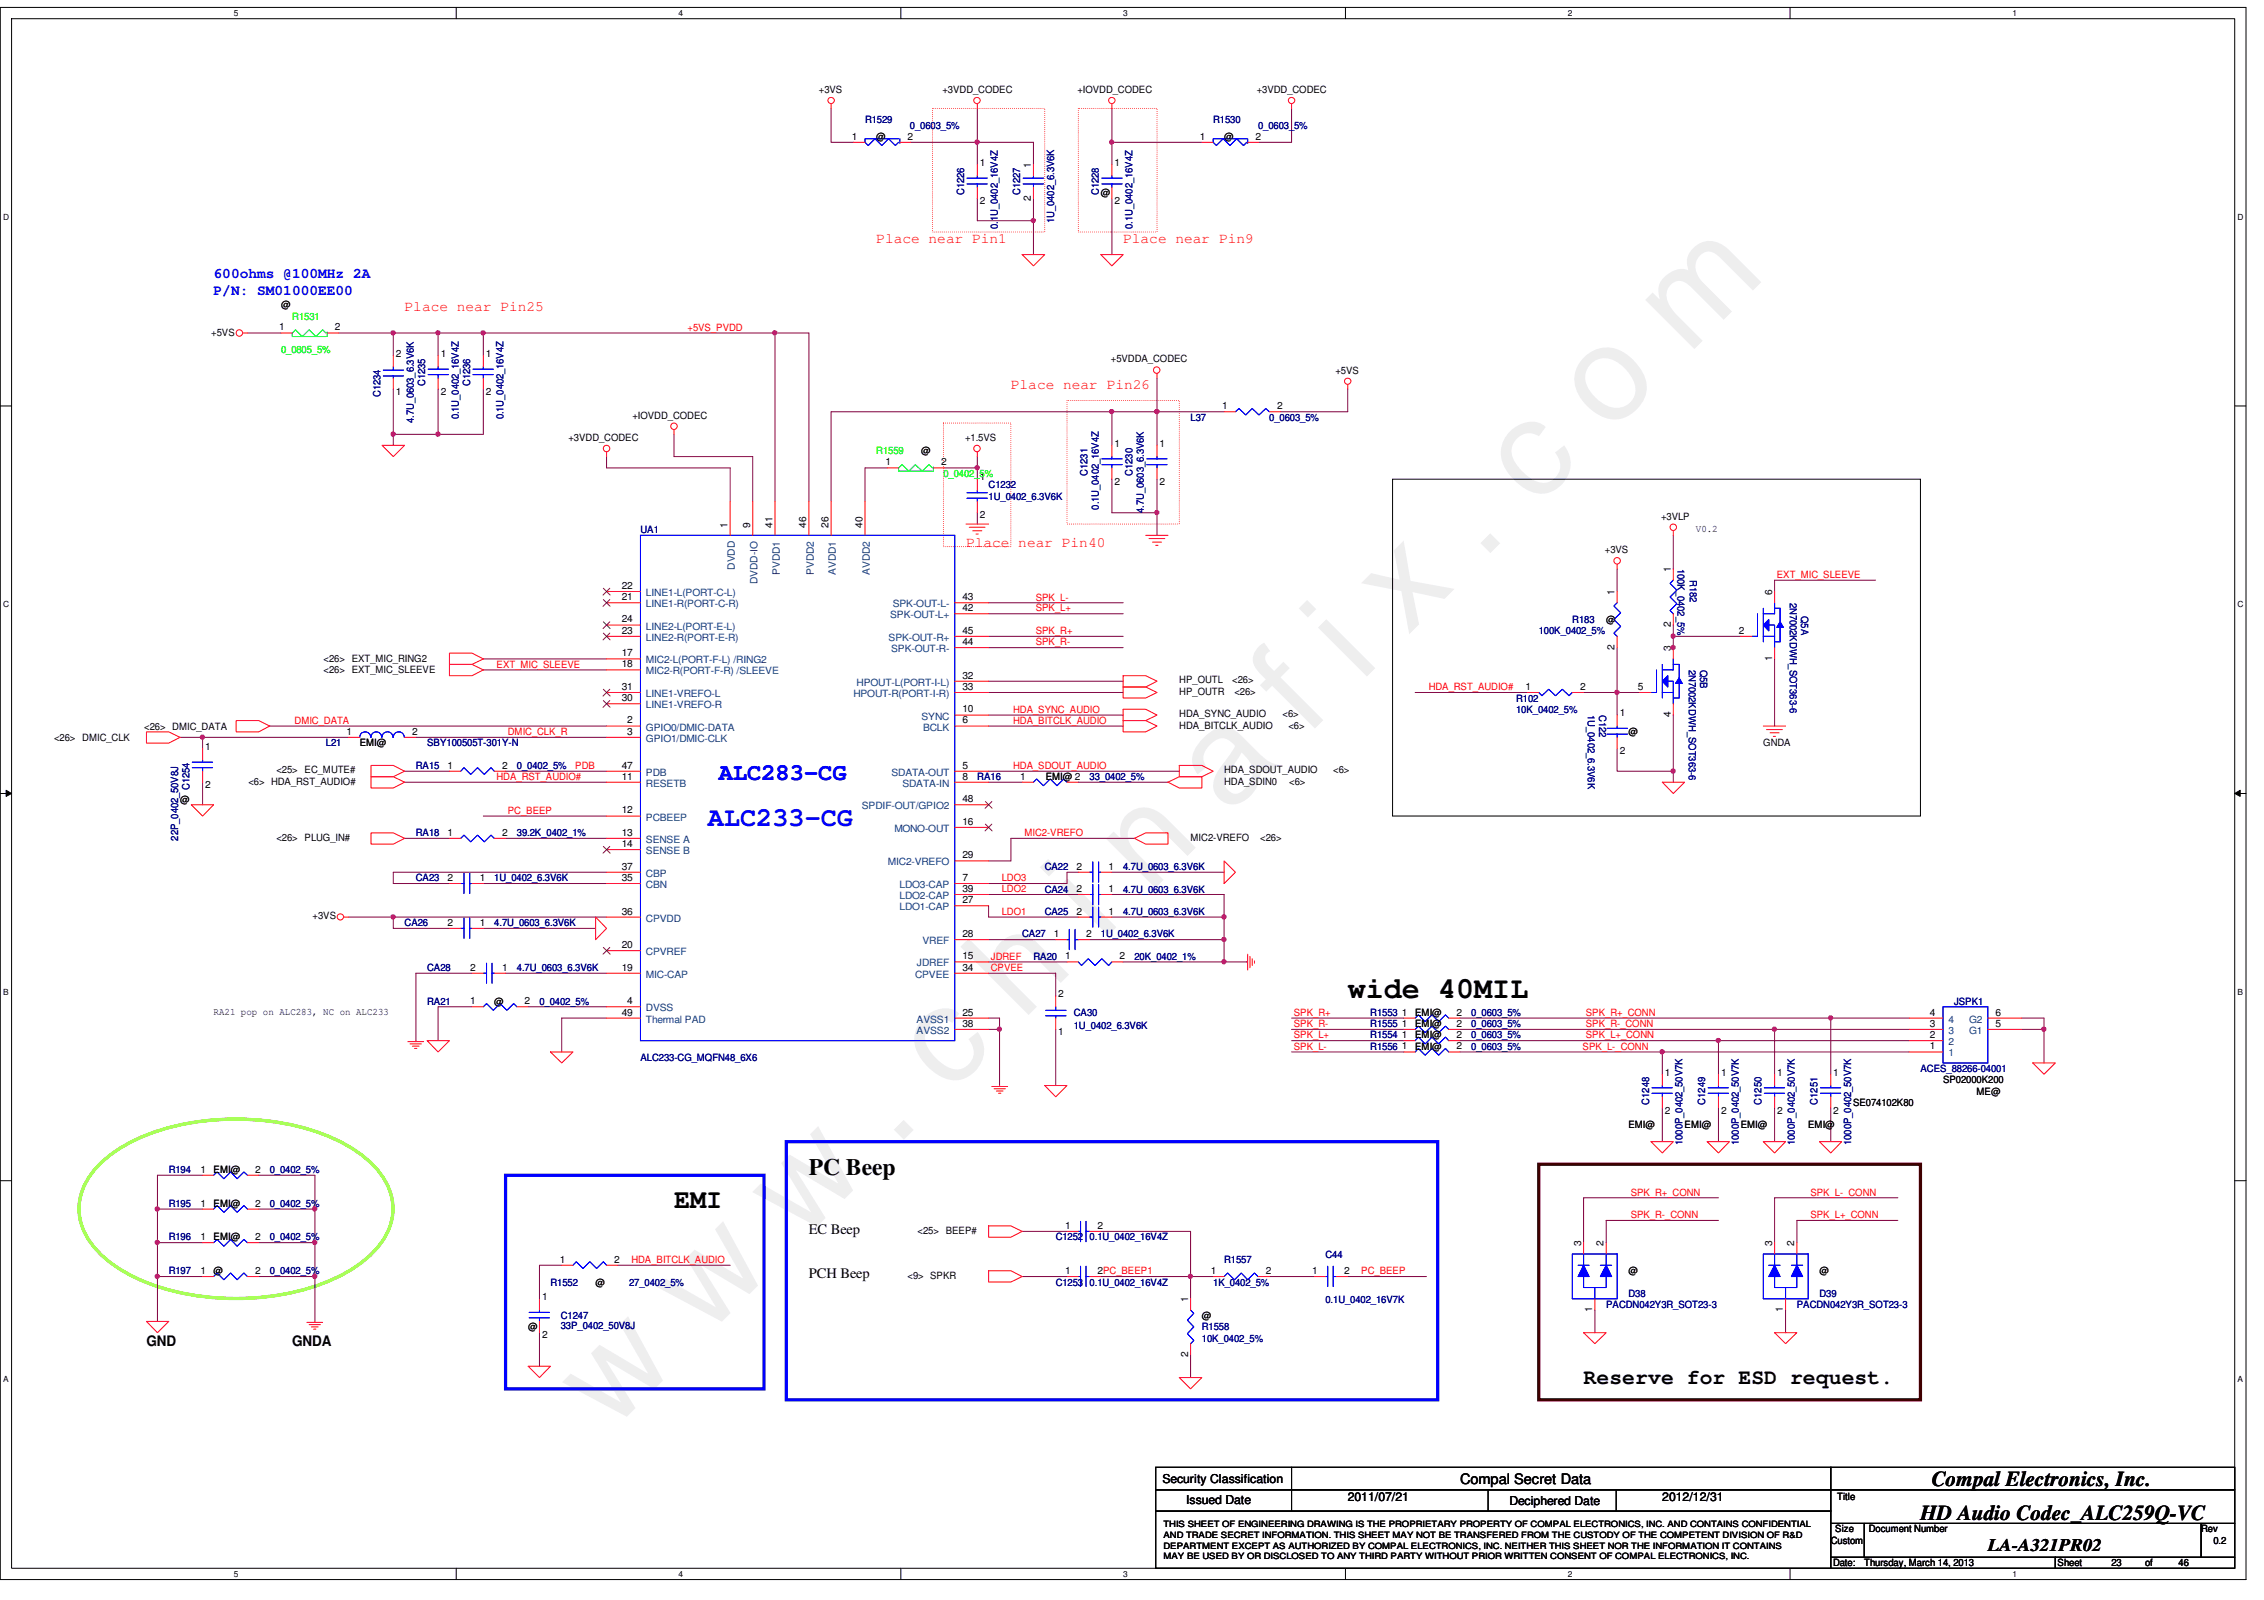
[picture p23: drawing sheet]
<svg xmlns="http://www.w3.org/2000/svg" width="297mm" height="210mm" viewBox="0 0 297 210" stroke-linecap="round" stroke-linejoin="round" font-family="sans-serif">
<defs><g id="words">
<text font-size="17.6" fill="#f0f" x="80.1" y="188" transform="rotate(-45 80.1 188)">w w w . c h i n a f i x . c o m</text>
<text font-size="3.9" x="176.8" y="131">wide 40MIL</text>
<text font-size="3.5" fill="#00f" x="92.9" y="108.4">ALC233-CG</text>
<text font-size="3.5" x="88.4" y="158.5">EMI</text>
<text font-size="3.1" fill="#00f" x="94.3" y="102.3">ALC283-CG</text>
<text font-size="3.1" x="106.1" y="154.1">PC Beep</text>
<g font-size="2.8">
<text x="207.8" y="181.6">Reserve for ESD request.</text>
<text x="253.4" y="195">Compal Electronics, Inc.</text>
<text x="252" y="199.4">HD Audio Codec_ALC259Q-VC</text>
</g>
<text font-size="2.3" x="260.8" y="203.5">LA-A321PR02</text>
<g font-size="1.9" fill="#f00">
<text x="115" y="31.9">Place near Pin1</text>
<text x="147.4" y="31.9">Place near Pin9</text>
<text x="53.1" y="40.8">Place near Pin25</text>
<text x="132.6" y="51.1">Place near Pin26</text>
<text x="126.7" y="71.7">Place near Pin40</text>
</g>
<g font-size="1.9" fill="#00f">
<text x="28" y="36.5">600ohms @100MHz 2A</text>
<text x="28" y="38.7">P/N: SM01000EE00</text>
</g>
<g font-size="1.9">
<text x="106.1" y="161.8">EC Beep</text>
<text x="106.1" y="167.7">PCH Beep</text>
<text x="19.2" y="176.6">GND</text>
<text x="38.4" y="176.6">GNDA</text>
<text x="191.6" y="194.6">Compal Secret Data</text>
</g>
<g font-size="1.6">
<text x="152.5" y="194.5">Security Classification</text>
<text x="155.6" y="197.3">Issued Date</text>
<text x="176.8" y="196.9">2011/07/21</text>
<text x="198" y="197.5">Deciphered Date</text>
<text x="218.1" y="196.9">2012/12/31</text>
</g>
<g font-size="1.3">
<text x="107.4" y="12.2">+3VS</text>
<text x="123.7" y="12.2">+3VDD_CODEC</text>
<text x="141.3" y="12.2">+IOVDD_CODEC</text>
<text x="164.9" y="12.2">+3VDD_CODEC</text>
<text x="111.8" y="18.3">1</text>
<text x="115" y="18.4">@</text>
<text x="119.1" y="18.3">2</text>
<text x="128.6" y="21.8">1</text>
<text x="135.3" y="22.1" transform="rotate(-90 135.3 22.1)">1</text>
<text x="146.2" y="21.8">1</text>
<text x="157.4" y="18.3">1</text>
<text x="160.6" y="18.4">@</text>
<text x="164.7" y="18.3">2</text>
<text x="128.6" y="26.8">2</text>
<text x="135.3" y="26.3" transform="rotate(-90 135.3 26.3)">2</text>
<text x="144.4" y="25.7">@</text>
<text x="146.2" y="26.8">2</text>
<text x="36.9" y="40.5">@</text>
<text x="27.7" y="44">+5VS</text>
<text x="36.6" y="43.3">1</text>
<text x="43.9" y="43.3">2</text>
<text x="51.9" y="46.8">2</text>
<text x="57.8" y="46.8">1</text>
<text x="63.8" y="46.8">1</text>
<text x="145.8" y="47.5">+5VDDA_CODEC</text>
<text x="51.9" y="51.8">1</text>
<text x="57.8" y="51.8">2</text>
<text x="63.8" y="51.8">2</text>
<text x="160.4" y="53.7">1</text>
<text x="167.6" y="53.7">2</text>
<text x="175.2" y="49">+5VS</text>
<text x="74.6" y="57.9">+3VDD_CODEC</text>
<text x="83" y="54.9">+IOVDD_CODEC</text>
<text x="120.9" y="59.6">@</text>
<text x="126.6" y="57.9">+1.5VS</text>
<text x="146.2" y="58.6">1</text>
<text x="152.1" y="58.6">1</text>
<text x="116.2" y="61">1</text>
<text x="123.5" y="61">2</text>
<text x="128.6" y="63">1</text>
<text x="146.2" y="63.6">2</text>
<text x="152.1" y="63.6">2</text>
<text x="95.5" y="69.2" transform="rotate(-90 95.5 69.2)">1</text>
<text x="98.4" y="69.2" transform="rotate(-90 98.4 69.2)">9</text>
<text x="101.3" y="69.2" transform="rotate(-90 101.3 69.2)">41</text>
<text x="105.8" y="69.2" transform="rotate(-90 105.8 69.2)">46</text>
<text x="108.7" y="69.2" transform="rotate(-90 108.7 69.2)">26</text>
<text x="113.2" y="69.2" transform="rotate(-90 113.2 69.2)">40</text>
<text x="128.6" y="68">2</text>
<text x="217.9" y="68.2">+3VLP</text>
<text x="222.5" y="69.8">V0.2</text>
<text x="81.6" y="77.3">22</text>
<text x="210.6" y="72.6">+3VS</text>
<text x="219.2" y="75.1" transform="rotate(-90 219.2 75.1)">1</text>
<text x="81.6" y="81.7">24</text>
<text x="81.6" y="83.1">23</text>
<text x="81.6" y="78.7">21</text>
<text x="126.3" y="80.2">42</text>
<text x="126.3" y="78.7">43</text>
<text x="126.3" y="83.1">45</text>
<text x="210.7" y="81.7">@</text>
<text x="211.8" y="78.1" transform="rotate(-90 211.8 78.1)">1</text>
<text x="219.2" y="82.3" transform="rotate(-90 219.2 82.3)">2</text>
<text x="228.1" y="83.1">2</text>
<text x="232.5" y="78.1" transform="rotate(-90 232.5 78.1)">6</text>
<text x="42.5" y="88.3">&lt;26&gt; EXT_MIC_SLEEVE</text>
<text x="42.5" y="86.9">&lt;26&gt; EXT_MIC_RING2</text>
<text x="81.6" y="87.5">18</text>
<text x="81.6" y="86.1">17</text>
<text x="126.3" y="84.6">44</text>
<text x="126.3" y="89">32</text>
<text x="154.7" y="89.7">HP_OUTL</text>
<text x="161.7" y="89.7">&lt;26&gt;</text>
<text x="211.8" y="85.3" transform="rotate(-90 211.8 85.3)">2</text>
<text x="219.2" y="85.4" transform="rotate(-90 219.2 85.4)">3</text>
<text x="232.5" y="86.7" transform="rotate(-90 232.5 86.7)">1</text>
<text x="18.9" y="95.7">&lt;26&gt; DMIC_DATA</text>
<text x="81.6" y="92">30</text>
<text x="81.6" y="90.5">31</text>
<text x="82.3" y="94.9">2</text>
<text x="126.3" y="93.5">10</text>
<text x="126.3" y="94.9">6</text>
<text x="126.3" y="90.5">33</text>
<text x="154.7" y="91.1">HP_OUTR</text>
<text x="154.7" y="95.6">HDA_BITCLK_AUDIO</text>
<text x="154.7" y="94.1">HDA_SYNC_AUDIO</text>
<text x="162" y="91.1">&lt;26&gt;</text>
<text x="168.3" y="94.1">&lt;6&gt;</text>
<text x="169" y="95.6">&lt;6&gt;</text>
<text x="200.1" y="90.5">1</text>
<text x="207.3" y="90.5">2</text>
<text x="212.5" y="93.9">1</text>
<text x="214.9" y="90.5">5</text>
<text x="219.2" y="94.1" transform="rotate(-90 219.2 94.1)">4</text>
<text x="7.1" y="97.2">&lt;26&gt; DMIC_CLK</text>
<text x="26.9" y="98.4">1</text>
<text x="36.3" y="101.5">&lt;25&gt; EC_MUTE#</text>
<text x="45.5" y="96.4">1</text>
<text x="47.2" y="97.9">EMI@</text>
<text x="54.1" y="96.4">2</text>
<text x="58.7" y="100.8">1</text>
<text x="65.9" y="100.8">2</text>
<text x="81.6" y="100.8">47</text>
<text x="82.3" y="96.4">3</text>
<text x="126.3" y="100.8">5</text>
<text x="160.6" y="101.5">HDA_SDOUT_AUDIO</text>
<text x="174.9" y="101.5">&lt;6&gt;</text>
<text x="212.5" y="98.9">2</text>
<text x="213.7" y="96.4">@</text>
<text x="231.3" y="97.9">GNDA</text>
<text x="23.6" y="105.3">@</text>
<text x="26.9" y="103.4">2</text>
<text x="32.6" y="103">&lt;6&gt; HDA_RST_AUDIO#</text>
<text x="81.6" y="106.7">12</text>
<text x="81.6" y="102.3">11</text>
<text x="126.3" y="102.3">8</text>
<text x="126.3" y="105.2">48</text>
<text x="133.9" y="102.3">1</text>
<text x="137.2" y="102.4">EMI@ 2</text>
<text x="160.6" y="103">HDA_SDIN0</text>
<text x="169.2" y="103">&lt;6&gt;</text>
<text x="36.3" y="110.3">&lt;26&gt; PLUG_IN#</text>
<text x="58.7" y="109.6">1</text>
<text x="65.9" y="109.6">2</text>
<text x="81.6" y="111.1">14</text>
<text x="81.6" y="109.6">13</text>
<text x="126.3" y="108.2">16</text>
<text x="126.3" y="112.6">29</text>
<text x="156.2" y="110.3">MIC2-VREFO</text>
<text x="165.4" y="110.3">&lt;26&gt;</text>
<text x="58.7" y="115.6">2</text>
<text x="62.9" y="115.6">1</text>
<text x="81.6" y="114.1">37</text>
<text x="81.6" y="120">36</text>
<text x="81.6" y="115.6">35</text>
<text x="126.3" y="118.5">27</text>
<text x="126.3" y="117">39</text>
<text x="126.3" y="115.6">7</text>
<text x="141.2" y="114.1">2</text>
<text x="141.2" y="117">2</text>
<text x="141.2" y="120">2</text>
<text x="145.5" y="114.1">1</text>
<text x="145.5" y="117">1</text>
<text x="145.5" y="120">1</text>
<text x="41" y="120.6">+3VS</text>
<text x="58.7" y="121.5">2</text>
<text x="62.9" y="121.5">1</text>
<text x="81.6" y="124.4">20</text>
<text x="126.3" y="122.9">28</text>
<text x="126.3" y="125.9">15</text>
<text x="138.3" y="122.9">1</text>
<text x="139.7" y="125.9">1</text>
<text x="142.5" y="122.9">2</text>
<text x="146.9" y="125.9">2</text>
<text x="61.7" y="127.3">2</text>
<text x="61.7" y="131.7">1</text>
<text x="64.9" y="131.8">@</text>
<text x="65.9" y="127.3">1</text>
<text x="68.8" y="131.7">2</text>
<text x="81.6" y="127.3">19</text>
<text x="82.3" y="131.7">4</text>
<text x="126.3" y="127.3">34</text>
<text x="138.8" y="130.8">2</text>
<text x="28" y="133.1">RA21 pop on ALC283, NC on ALC233</text>
<text x="81.6" y="133.2">49</text>
<text x="126.3" y="133.2">25</text>
<text x="126.3" y="134.7">38</text>
<text x="138.8" y="135.8">1</text>
<text x="183.9" y="133.2">1</text>
<text x="183.9" y="134.7">1</text>
<text x="183.9" y="137.7">1</text>
<text x="183.9" y="136.2">1</text>
<text x="185.7" y="133.3">EMI@</text>
<text x="185.7" y="134.7">EMI@</text>
<text x="185.7" y="137.7">EMI@</text>
<text x="185.7" y="136.2">EMI@</text>
<text x="191.1" y="133.2">2</text>
<text x="191.1" y="134.7">2</text>
<text x="191.1" y="137.7">2</text>
<text x="191.1" y="136.2">2</text>
<text x="253.2" y="137.7">1</text>
<text x="253.2" y="136.2">2</text>
<text x="253.2" y="134.7">3</text>
<text x="253.2" y="133.2">4</text>
<text x="261.8" y="134.7">5</text>
<text x="261.8" y="133.2">6</text>
<text x="218.4" y="141.1">1</text>
<text x="225.8" y="141.1">1</text>
<text x="233.2" y="141.1">1</text>
<text x="240.5" y="141.1">1</text>
<text x="254.9" y="142.1">SP02000K200</text>
<text x="259.3" y="143.6">ME@</text>
<text x="213.7" y="148">EMI@</text>
<text x="218.4" y="146.1">2</text>
<text x="221" y="148">EMI@</text>
<text x="225.8" y="146.1">2</text>
<text x="228.4" y="148">EMI@</text>
<text x="233.2" y="146.1">2</text>
<text x="237.2" y="148">EMI@</text>
<text x="240.5" y="146.1">2</text>
<text x="243.1" y="145.1">SE074102K80</text>
<text x="26.3" y="153.8">1</text>
<text x="28" y="153.9">EMI@</text>
<text x="33.5" y="153.8">2</text>
<text x="26.3" y="158.3">1</text>
<text x="28" y="158.3">EMI@</text>
<text x="33.5" y="158.3">2</text>
<text x="120.4" y="161.9">&lt;25&gt; BEEP#</text>
<text x="139.7" y="161.2">1</text>
<text x="144" y="161.2">2</text>
<text x="26.3" y="167.1">1</text>
<text x="26.3" y="162.7">1</text>
<text x="28" y="167.2">@</text>
<text x="28" y="162.7">EMI@</text>
<text x="33.5" y="167.1">2</text>
<text x="33.5" y="162.7">2</text>
<text x="73.4" y="165.7">1</text>
<text x="80.6" y="165.7">2</text>
<text x="119.1" y="167.8">&lt;9&gt; SPKR</text>
<text x="139.7" y="167.1">1</text>
<text x="144" y="167.1">2PC_BEEP1</text>
<text x="158.9" y="167.1">1</text>
<text x="166.1" y="167.1">2</text>
<text x="172.2" y="167.1">1</text>
<text x="176.4" y="167.1">2</text>
<text x="207.4" y="163.5" transform="rotate(-90 207.4 163.5)">3</text>
<text x="210.4" y="163.5" transform="rotate(-90 210.4 163.5)">2</text>
<text x="213.7" y="167.2">@</text>
<text x="232.5" y="163.5" transform="rotate(-90 232.5 163.5)">3</text>
<text x="235.4" y="163.5" transform="rotate(-90 235.4 163.5)">2</text>
<text x="238.7" y="167.2">@</text>
<text x="71.1" y="170.6">1</text>
<text x="78.1" y="168.7">@</text>
<text x="155.9" y="170.9" transform="rotate(-90 155.9 170.9)">1</text>
<text x="157.7" y="173.1">@</text>
<text x="208.9" y="172.2" transform="rotate(-90 208.9 172.2)">1</text>
<text x="233.9" y="172.2" transform="rotate(-90 233.9 172.2)">1</text>
<text x="69.3" y="174.5">@</text>
<text x="71.1" y="175.6">2</text>
<text x="155.9" y="178.1" transform="rotate(-90 155.9 178.1)">2</text>
<text x="241" y="196.8">Title</text>
<text x="240.2" y="202.5">Custom</text>
<text x="240.8" y="201">Size</text>
<text x="245.2" y="201">Document Number</text>
<text x="288.8" y="201">Rev</text>
<text x="290.4" y="202.5">0.2</text>
<text x="240.5" y="205.5">Date:</text>
<text x="244.6" y="205.5">Thursday, March 14, 2013</text>
<text x="270" y="205.5">Sheet</text>
<text x="277" y="205.5">23</text>
<text x="281.4" y="205.5">of</text>
<text x="285.8" y="205.5">46</text>
</g>
<g font-size="1.3" fill="#000080">
<text x="113.5" y="16.2">R1529</text>
<text x="119.4" y="16.9">0_0603_5%</text>
<text x="159.2" y="16.2">R1530</text>
<text x="165.1" y="16.9">0_0603_5%</text>
<text x="126.5" y="25.6" transform="rotate(-90 126.5 25.6)">C1226</text>
<text x="133.9" y="25.6" transform="rotate(-90 133.9 25.6)">C1227</text>
<text x="138.3" y="29.3" transform="rotate(-90 138.3 29.3)">1U_0402_6.3V6K</text>
<text x="144.2" y="25.6" transform="rotate(-90 144.2 25.6)">C1228</text>
<text x="130.9" y="30" transform="rotate(-90 130.9 30)">0.1U_0402_16V4Z</text>
<text x="148.6" y="30" transform="rotate(-90 148.6 30)">0.1U_0402_16V4Z</text>
<text x="49.9" y="52.1" transform="rotate(-90 49.9 52.1)">C1234</text>
<text x="55.8" y="50.6" transform="rotate(-90 55.8 50.6)">C1235</text>
<text x="61.7" y="50.6" transform="rotate(-90 61.7 50.6)">C1236</text>
<text x="54.3" y="55.5" transform="rotate(-90 54.3 55.5)">4.7U_0603_6.3V6K</text>
<text x="60.2" y="55" transform="rotate(-90 60.2 55)">0.1U_0402_16V4Z</text>
<text x="66.1" y="55" transform="rotate(-90 66.1 55)">0.1U_0402_16V4Z</text>
<text x="156.2" y="55.2">L37</text>
<text x="166.5" y="55.2">0_0603_5%</text>
<text x="129.7" y="64.1">C1232</text>
<text x="129.7" y="65.5">1U_0402_6.3V6K</text>
<text x="142.7" y="62.4" transform="rotate(-90 142.7 62.4)">C1231</text>
<text x="148.6" y="62.4" transform="rotate(-90 148.6 62.4)">C1230</text>
<text x="84" y="69.9">UA1</text>
<text x="144.2" y="66.8" transform="rotate(-90 144.2 66.8)">0.1U_0402_16V4Z</text>
<text x="150.1" y="67.3" transform="rotate(-90 150.1 67.3)">4.7U_0603_6.3V6K</text>
<text x="220.1" y="74.6" transform="rotate(90 220.1 74.6)">100K_0402_5%</text>
<text x="221.7" y="76.1" transform="rotate(90 221.7 76.1)">R182</text>
<text x="201.9" y="83.2">100K_0402_5%</text>
<text x="206.3" y="81.7">R183</text>
<text x="234.8" y="79.1" transform="rotate(90 234.8 79.1)">2N7002KDWH_SOT363-6</text>
<text x="236.3" y="80.8" transform="rotate(90 236.3 80.8)">Q5A</text>
<text x="221.6" y="87.9" transform="rotate(90 221.6 87.9)">2N7002KDWH_SOT363-6</text>
<text x="223.1" y="87.9" transform="rotate(90 223.1 87.9)">Q5B</text>
<text x="198.9" y="92">R102</text>
<text x="198.9" y="93.5">10K_0402_5%</text>
<text x="208.3" y="93.8" transform="rotate(90 208.3 93.8)">1U_0402_6.3V6K</text>
<text x="209.8" y="93.8" transform="rotate(90 209.8 93.8)">C122</text>
<text x="42.8" y="97.9">L21</text>
<text x="54.6" y="100.9">RA15</text>
<text x="56" y="97.9">SBY100505T-301Y-N</text>
<text x="67.8" y="100.9">0_0402_5%</text>
<text x="24.8" y="103.7" transform="rotate(-90 24.8 103.7)">C1254</text>
<text x="128.2" y="102.4">RA16</text>
<text x="143" y="102.4">33_0402_5%</text>
<text x="23.4" y="110.3" transform="rotate(-90 23.4 110.3)">22P_0402_50V8J</text>
<text x="54.6" y="109.7">RA18</text>
<text x="67.8" y="109.7">39.2K_0402_1%</text>
<text x="54.6" y="115.6">CA23</text>
<text x="64.9" y="115.6">1U_0402_6.3V6K</text>
<text x="137.1" y="114.1">CA22</text>
<text x="137.1" y="117.1">CA24</text>
<text x="147.4" y="114.1">4.7U_0603_6.3V6K</text>
<text x="147.4" y="117.1">4.7U_0603_6.3V6K</text>
<text x="53.1" y="121.5">CA26</text>
<text x="64.9" y="121.5">4.7U_0603_6.3V6K</text>
<text x="134.1" y="123">CA27</text>
<text x="135.6" y="125.9">RA20</text>
<text x="137.1" y="120">CA25</text>
<text x="144.4" y="123">1U_0402_6.3V6K</text>
<text x="147.4" y="120">4.7U_0603_6.3V6K</text>
<text x="148.8" y="125.9">20K_0402_1%</text>
<text x="56" y="127.4">CA28</text>
<text x="56" y="131.8">RA21</text>
<text x="67.8" y="127.4">4.7U_0603_6.3V6K</text>
<text x="70.8" y="131.8">0_0402_5%</text>
<text x="256.4" y="131.8">JSPK1</text>
<text x="140.9" y="133.3">CA30</text>
<text x="140.9" y="135">1U_0402_6.3V6K</text>
<text x="179.8" y="133.3">R1553</text>
<text x="179.8" y="134.7">R1555</text>
<text x="179.8" y="137.7">R1556</text>
<text x="179.8" y="136.2">R1554</text>
<text x="193" y="133.3">0_0603_5%</text>
<text x="193" y="134.7">0_0603_5%</text>
<text x="193" y="137.7">0_0603_5%</text>
<text x="193" y="136.2">0_0603_5%</text>
<text x="84" y="139.2">ALC233-CG_MQFN48_6X6</text>
<text x="252" y="140.6">ACES_88266-04001</text>
<text x="216.4" y="144.9" transform="rotate(-90 216.4 144.9)">C1248</text>
<text x="223.7" y="144.9" transform="rotate(-90 223.7 144.9)">C1249</text>
<text x="231.1" y="144.9" transform="rotate(-90 231.1 144.9)">C1250</text>
<text x="238.5" y="144.9" transform="rotate(-90 238.5 144.9)">C1251</text>
<text x="22.1" y="153.9">R194</text>
<text x="35.4" y="153.9">0_0402_5%</text>
<text x="220.8" y="150.2" transform="rotate(-90 220.8 150.2)">1000P_0402_50V7K</text>
<text x="228.1" y="150.2" transform="rotate(-90 228.1 150.2)">1000P_0402_50V7K</text>
<text x="235.5" y="150.2" transform="rotate(-90 235.5 150.2)">1000P_0402_50V7K</text>
<text x="242.9" y="150.2" transform="rotate(-90 242.9 150.2)">1000P_0402_50V7K</text>
<text x="22.1" y="158.3">R195</text>
<text x="35.4" y="158.3">0_0402_5%</text>
<text x="22.1" y="167.2">R197</text>
<text x="22.1" y="162.7">R196</text>
<text x="35.4" y="167.2">0_0402_5%</text>
<text x="35.4" y="162.7">0_0402_5%</text>
<text x="138.5" y="162.7">C1252 0.1U_0402_16V4Z</text>
<text x="160.6" y="165.7">R1557</text>
<text x="173.9" y="165">C44</text>
<text x="72.2" y="168.7">R1552</text>
<text x="73.6" y="173.1">C1247</text>
<text x="82.5" y="168.7">27_0402_5%</text>
<text x="138.5" y="168.7">C1253 0.1U_0402_16V4Z</text>
<text x="159.2" y="168.7">1K_0402_5%</text>
<text x="173.9" y="171">0.1U_0402_16V7K</text>
<text x="210.7" y="171.6">PACDN042Y3R_SOT23-3</text>
<text x="213.7" y="170.1">D38</text>
<text x="235.8" y="171.6">PACDN042Y3R_SOT23-3</text>
<text x="238.7" y="170.1">D39</text>
<text x="73.6" y="174.4">33P_0402_50V8J</text>
<text x="157.7" y="174.5">R1558</text>
<text x="157.7" y="176">10K_0402_5%</text>
</g>
<g font-size="1.3" fill="#0f0">
<text x="38.4" y="42">R1531</text>
<text x="36.9" y="46.4">0_0805_5%</text>
<text x="115" y="59.6">R1559</text>
<text x="123.8" y="62.6">0_0402_5%</text>
</g>
<g font-size="1.3" fill="#f00">
<text x="90.2" y="43.4">+5VS_PVDD</text>
<text x="233.1" y="75.8">EXT_MIC_SLEEVE</text>
<text x="135.9" y="83.2">SPK_R+</text>
<text x="135.9" y="80.2">SPK_L+</text>
<text x="135.9" y="78.8">SPK_L-</text>
<text x="65.1" y="87.6">EXT_MIC_SLEEVE</text>
<text x="135.9" y="84.7">SPK_R-</text>
<text x="38.6" y="95">DMIC_DATA</text>
<text x="132.9" y="95">HDA_BITCLK_AUDIO</text>
<text x="132.9" y="93.5">HDA_SYNC_AUDIO</text>
<text x="187.4" y="90.6">HDA_RST_AUDIO#</text>
<text x="66.6" y="96.4">DMIC_CLK_R</text>
<text x="75.5" y="100.9">PDB</text>
<text x="132.9" y="100.9">HDA_SDOUT_AUDIO</text>
<text x="65.1" y="102.3">HDA_RST_AUDIO#</text>
<text x="66.6" y="106.8">PC_BEEP</text>
<text x="134.4" y="109.7">MIC2-VREFO</text>
<text x="131.4" y="117.1">LDO2</text>
<text x="131.4" y="115.6">LDO3</text>
<text x="130" y="125.9">JDREF</text>
<text x="131.4" y="120">LDO1</text>
<text x="130" y="127.4">CPVEE</text>
<text x="169.8" y="137.7">SPK_L-</text>
<text x="169.8" y="133.3">SPK_R+</text>
<text x="169.8" y="134.7">SPK_R-</text>
<text x="169.8" y="136.2">SPK_L+</text>
<text x="207.6" y="137.7">SPK_L-_CONN</text>
<text x="208.1" y="133.3">SPK_R+_CONN</text>
<text x="208.1" y="134.7">SPK_R-_CONN</text>
<text x="208.1" y="136.2">SPK_L+_CONN</text>
<text x="213.9" y="159.8">SPK_R-_CONN</text>
<text x="213.9" y="156.8">SPK_R+_CONN</text>
<text x="237.5" y="159.8">SPK_L+_CONN</text>
<text x="237.5" y="156.8">SPK_L-_CONN</text>
<text x="82.8" y="165.7">HDA_BITCLK_AUDIO</text>
<text x="178.6" y="167.2">PC_BEEP</text>
</g>
<g font-size="1.3" fill="#004080">
<text x="96.4" y="74.8" transform="rotate(-90 96.4 74.8)">DVDD</text>
<text x="99.4" y="76.7" transform="rotate(-90 99.4 76.7)">DVDD-IO</text>
<text x="102.3" y="75.4" transform="rotate(-90 102.3 75.4)">PVDD1</text>
<text x="106.8" y="75.4" transform="rotate(-90 106.8 75.4)">PVDD2</text>
<text x="109.7" y="75.4" transform="rotate(-90 109.7 75.4)">AVDD1</text>
<text x="114.1" y="75.4" transform="rotate(-90 114.1 75.4)">AVDD2</text>
<text x="84.7" y="82.6">LINE2-L(PORT-E-L)</text>
<text x="84.7" y="78.2">LINE1-L(PORT-C-L)</text>
<text x="84.7" y="79.7">LINE1-R(PORT-C-R)</text>
<text x="116.8" y="81.1">SPK-OUT-L+</text>
<text x="117.1" y="79.7">SPK-OUT-L-</text>
<text x="84.7" y="84.1">LINE2-R(PORT-E-R)</text>
<text x="84.7" y="88.5">MIC2-R(PORT-F-R) /SLEEVE</text>
<text x="84.7" y="87">MIC2-L(PORT-F-L) /RING2</text>
<text x="112.4" y="90">HPOUT-L(PORT-I-L)</text>
<text x="116.6" y="84.1">SPK-OUT-R+</text>
<text x="116.9" y="85.6">SPK-OUT-R-</text>
<text x="84.7" y="92.9">LINE1-VREFO-R</text>
<text x="84.7" y="91.4">LINE1-VREFO-L</text>
<text x="84.7" y="95.8">GPIO0/DMIC-DATA</text>
<text x="112" y="91.4">HPOUT-R(PORT-I-R)</text>
<text x="120.9" y="94.4">SYNC</text>
<text x="121.1" y="95.8">BCLK</text>
<text x="84.7" y="101.8">PDB</text>
<text x="84.7" y="97.3">GPIO1/DMIC-CLK</text>
<text x="117" y="101.8">SDATA-OUT</text>
<text x="84.7" y="107.7">PCBEEP</text>
<text x="84.7" y="103.2">RESETB</text>
<text x="113.1" y="106.2">SPDIF-OUT/GPIO2</text>
<text x="118.4" y="103.2">SDATA-IN</text>
<text x="84.7" y="112.1">SENSE B</text>
<text x="84.7" y="110.6">SENSE A</text>
<text x="116.5" y="113.5">MIC2-VREFO</text>
<text x="117.3" y="109.1">MONO-OUT</text>
<text x="84.7" y="115">CBP</text>
<text x="84.7" y="116.5">CBN</text>
<text x="118" y="119.4">LDO1-CAP</text>
<text x="118" y="117.9">LDO2-CAP</text>
<text x="118" y="116.5">LDO3-CAP</text>
<text x="84.7" y="120.9">CPVDD</text>
<text x="84.7" y="125.3">CPVREF</text>
<text x="121" y="123.9">VREF</text>
<text x="84.7" y="128.3">MIC-CAP</text>
<text x="120.1" y="128.3">CPVEE</text>
<text x="120.3" y="126.8">JDREF</text>
<text x="84.7" y="132.7">DVSS</text>
<text x="84.7" y="134.2">Thermal PAD</text>
<text x="120.3" y="134.2">AVSS1</text>
<text x="120.3" y="135.6">AVSS2</text>
<text x="255.6" y="137.1">2</text>
<text x="255.6" y="135.6">3</text>
<text x="255.6" y="134.2">4</text>
<text x="258.4" y="135.6">G1</text>
<text x="258.4" y="134.2">G2</text>
<text x="255.6" y="138.6">1</text>
</g>
<g font-size="1.1">
<text x="30.7" y="2.1">5</text>
<text x="89" y="2.1">4</text>
<text x="147.4" y="2.1">3</text>
<text x="205.7" y="2.1">2</text>
<text x="264" y="2.1">1</text>
<text x=".4" y="28.8">D</text>
<text x="293.6" y="28.8">D</text>
<text x=".4" y="79.6">C</text>
<text x="293.6" y="79.6">C</text>
<text x=".4" y="130.5">B</text>
<text x="293.6" y="130.5">B</text>
<text x=".4" y="181.3">A</text>
<text x="293.6" y="181.3">A</text>
<text x="152.7" y="203.2">DEPARTMENT EXCEPT AS AUTHORIZED BY COMPAL ELECTRONICS, INC. NEITHER THIS SHEET NOR THE INFORMATION IT CONTAINS</text>
<text x="152.7" y="200.4">THIS SHEET OF ENGINEERING DRAWING IS THE PROPRIETARY PROPERTY OF COMPAL ELECTRONICS, INC. AND CONTAINS CONFIDENTIAL</text>
<text x="152.7" y="201.8">AND TRADE SECRET INFORMATION. THIS SHEET MAY NOT BE TRANSFERED FROM THE CUSTODY OF THE COMPETENT DIVISION OF R&amp;D</text>
<text x="30.7" y="206.9">5</text>
<text x="89" y="206.9">4</text>
<text x="147.4" y="206.9">3</text>
<text x="152.6" y="204.6">MAY BE USED BY OR DISCLOSED TO ANY THIRD PARTY WITHOUT PRIOR WRITTEN CONSENT OF COMPAL ELECTRONICS, INC.</text>
<text x="205.7" y="206.9">2</text>
<text x="264" y="206.9">1</text>
</g>
</g></defs>
<path d="M0 1h294.7v206.2h-294.7zM1.5 2.5h291.7v203.2h-291.7z" fill="none" stroke="#000" stroke-width=".13"/>
<g fill="#fff">
<path d="M30.7 1.1h.6v1.2h-.6z"/>
<path d="M30.7 205.9h.6v1.2h-.6z"/>
</g>
<path d="M59.9 1v1.5M59.9 205.7v1.5" fill="none" stroke="#000" stroke-width=".13"/>
<g fill="#fff">
<path d="M89 1.1h.6v1.2h-.6z"/>
<path d="M89 205.9h.6v1.2h-.6z"/>
</g>
<path d="M118.2 1v1.5M118.2 205.7v1.5" fill="none" stroke="#000" stroke-width=".13"/>
<g fill="#fff">
<path d="M147.4 1.1h.6v1.2h-.6z"/>
<path d="M147.4 205.9h.6v1.2h-.6z"/>
</g>
<path d="M176.5 1v1.5M176.5 205.7v1.5" fill="none" stroke="#000" stroke-width=".13"/>
<g fill="#fff">
<path d="M205.7 1.1h.6v1.2h-.6z"/>
<path d="M205.7 205.9h.6v1.2h-.6z"/>
</g>
<path d="M234.9 1v1.5M234.9 205.7v1.5" fill="none" stroke="#000" stroke-width=".13"/>
<g fill="#fff">
<path d="M264 1.1h.6v1.2h-.6z"/>
<path d="M264 205.9h.6v1.2h-.6z"/>
<path d="M.4 27.9h.8v1.1h-.8z"/>
<path d="M293.6 27.9h.7v1.1h-.7z"/>
<path d="M.4 78.7h.8v1.1h-.8z"/>
<path d="M293.6 78.7h.7v1.1h-.7z"/>
</g>
<path d="M0 53.3h1.5M293.2 53.3h1.5" fill="none" stroke="#000" stroke-width=".13"/>
<g fill="#fff">
<path d="M.4 129.5h.7v1.2h-.7z"/>
<path d="M293.6 129.5h.7v1.2h-.7z"/>
</g>
<path d="M0 104.1h1.5M.8 103.7l.7 .4-.7 .4zM293.2 104.1l.7-.4v.8zM293.2 104.1h1.5" fill="none" stroke="#000" stroke-width=".13"/>
<path d="M.8 103.7l.7 .4-.7 .4zM293.2 104.1l.7-.4v.8z" fill="#000"/>
<g fill="#fff">
<path d="M.4 180.3h.7v1.2h-.7z"/>
<path d="M293.6 180.3h.7v1.2h-.7z"/>
</g>
<path d="M182.7 62.9h69.3v44.2h-69.3zM0 154.9h1.5M293.2 154.9h1.5" fill="none" stroke="#000" stroke-width=".13"/>
<path d="M66.3 154.2h33.9v28h-33.9zM103.2 149.8h85.4v33.8h-85.4z" fill="none" stroke="#00f" stroke-width=".42"/>
<path d="M201.9 152.7h50.1v30.9h-50.1z" fill="none" stroke="#400000" stroke-width=".42"/>
<path d="M122.3 14.2h14.8v16.2h-14.8zM141.5 14.2h10.3v16.2h-10.3z" fill="none" stroke="#f00" stroke-width=".13" stroke-dasharray="0 .3"/>
<path d="M13.5 152.3a23.1 23.1 0 0 1 11.7-5 33.7 33.7 0 0 1 18.2 1.9 15.6 15.6 0 0 1 6.7 5 7.4 7.4 0 0 1-.8 9.7 20.6 20.6 0 0 1-10.8 5.6 33.9 33.9 0 0 1-20-1.6 15.6 15.6 0 0 1-6.7-5 7.4 7.4 0 0 1 .8-9.6z" fill="none" stroke="#80ff00" stroke-width=".42"/>
<path d="M20.7 158.6v4.4h5.9M26.6 154.2h-5.9v4.4h5.9M20.7 167.5v5.9M41.3 167.5v5.9" fill="none" stroke="#800040" stroke-width=".13"/>
<circle cx="20.6" cy="158.6" r=".29" fill="#f0f"/>
<circle cx="20.6" cy="158.6" r=".29" fill="none" stroke="#f0f" stroke-width=".13"/>
<path d="M232.8 135h17.7M240.2 133.6h10.3" fill="none" stroke="#800040" stroke-width=".13"/>
<circle cx="240.2" cy="133.5" r=".29" fill="#f0f"/>
<circle cx="240.2" cy="133.5" r=".29" fill="none" stroke="#f0f" stroke-width=".13"/>
<path d="M191.6 135h41.2M191.6 133.6h48.6v7.3M218.1 138h32.4M225.5 136.5h25M265.2 133.6h3M265.2 135h3v4.4M240.2 145.4v4.4" fill="none" stroke="#800040" stroke-width=".13"/>
<circle cx="268.1" cy="135" r=".29" fill="#f0f"/>
<circle cx="268.1" cy="135" r=".29" fill="none" stroke="#f0f" stroke-width=".13"/>
<g fill="none" stroke="#800040" stroke-width=".13">
<path d="M35.4 95.2h44.2M54.6 96.7h25M63.4 87.9h16.2M53.1 101.2h5.9M53.1 102.6h26.5M63.4 107.1h16.2M63.4 115.9h16.2M66.3 101.2h13.3M79.6 114.4h-28v1.5h7.4M45.7 120.3h5.9M51.6 120.3v1.5h7.4M51.6 120.3h28"/>
<path d="M54.6 127.7h7.3M57.5 132.1h4.4M63.4 121.8h14.7M66.3 127.7h13.3M191.6 136.5h33.9M268.2 133.6v1.4M232.8 157.1h16.2M235.8 160.1h13.2"/>
</g>
<circle cx="51.6" cy="120.3" r=".29" fill="#f0f"/>
<circle cx="51.6" cy="120.3" r=".29" fill="none" stroke="#f0f" stroke-width=".13"/>
<path d="M57.5 57h5.9M53.1 110h5.9M66.3 110h13.3" fill="none" stroke="#800040" stroke-width=".13"/>
<circle cx="57.5" cy="57" r=".29" fill="#f0f"/>
<circle cx="57.5" cy="57" r=".29" fill="none" stroke="#f0f" stroke-width=".13"/>
<path d="M32.5 43.7h4.4M51.6 51.1v5.9M57.5 43.7h-5.9v3M63.4 51.1v5.9" fill="none" stroke="#800040" stroke-width=".13"/>
<circle cx="51.6" cy="43.7" r=".29" fill="#f0f"/>
<circle cx="51.6" cy="43.7" r=".29" fill="none" stroke="#f0f" stroke-width=".13"/>
<path d="M101.7 43.7h-38.3v3" fill="none" stroke="#800040" stroke-width=".13"/>
<circle cx="63.4" cy="43.7" r=".29" fill="#f0f"/>
<circle cx="63.4" cy="43.7" r=".29" fill="none" stroke="#f0f" stroke-width=".13"/>
<path d="M44.4 43.7h7.2M51.6 57v1.4" fill="none" stroke="#800040" stroke-width=".13"/>
<circle cx="51.6" cy="57" r=".29" fill="#f0f"/>
<circle cx="51.6" cy="57" r=".29" fill="none" stroke="#f0f" stroke-width=".13"/>
<path d="M57.5 51.1v5.9h-5.9M63.4 43.7h-5.9v3" fill="none" stroke="#800040" stroke-width=".13"/>
<circle cx="57.5" cy="43.7" r=".29" fill="#f0f"/>
<circle cx="57.5" cy="43.7" r=".29" fill="none" stroke="#f0f" stroke-width=".13"/>
<path d="M135.6 18.7h-7.4v2.9M169.5 14.2v4.5" fill="none" stroke="#800040" stroke-width=".13"/>
<circle cx="128.2" cy="18.6" r=".29" fill="#f0f"/>
<circle cx="128.2" cy="18.6" r=".29" fill="none" stroke="#f0f" stroke-width=".13"/>
<path d="M109 14.2v4.5M128.2 14.2v4.5h-8.7M145.9 18.7h11.8M145.9 14.2v4.5M145.9 18.7v2.9" fill="none" stroke="#800040" stroke-width=".13"/>
<circle cx="145.8" cy="18.6" r=".29" fill="#f0f"/>
<circle cx="145.8" cy="18.6" r=".29" fill="none" stroke="#f0f" stroke-width=".13"/>
<path d="M109 18.7h3M135.6 18.7v2.9M165.2 18.7h4.3M109 54h36.9M26.6 96.7h19.1M63.4 86.4h16.2" fill="none" stroke="#800040" stroke-width=".13"/>
<circle cx="26.6" cy="96.7" r=".29" fill="#f0f"/>
<circle cx="26.6" cy="96.7" r=".29" fill="none" stroke="#f0f" stroke-width=".13"/>
<path d="M23.6 96.7h3v1.5M26.6 102.6v3M20.7 167.5h5.9" fill="none" stroke="#800040" stroke-width=".13"/>
<circle cx="20.6" cy="167.4" r=".29" fill="#f0f"/>
<circle cx="20.6" cy="167.4" r=".29" fill="none" stroke="#f0f" stroke-width=".13"/>
<path d="M20.7 163v4.5" fill="none" stroke="#800040" stroke-width=".13"/>
<circle cx="20.6" cy="163" r=".29" fill="#f0f"/>
<circle cx="20.6" cy="163" r=".29" fill="none" stroke="#f0f" stroke-width=".13"/>
<path d="M232.8 76.1h13.3M57.5 132.1v4.4M33.9 154.2h7.4v4.4h-7.4M41.3 158.6v4.4" fill="none" stroke="#800040" stroke-width=".13"/>
<circle cx="41.3" cy="158.6" r=".29" fill="#f0f"/>
<circle cx="41.3" cy="158.6" r=".29" fill="none" stroke="#f0f" stroke-width=".13"/>
<path d="M33.9 163h7.4" fill="none" stroke="#800040" stroke-width=".13"/>
<circle cx="41.3" cy="163" r=".29" fill="#f0f"/>
<circle cx="41.3" cy="163" r=".29" fill="none" stroke="#f0f" stroke-width=".13"/>
<path d="M33.9 167.5h7.4" fill="none" stroke="#800040" stroke-width=".13"/>
<circle cx="41.3" cy="167.4" r=".29" fill="#f0f"/>
<circle cx="41.3" cy="167.4" r=".29" fill="none" stroke="#f0f" stroke-width=".13"/>
<path d="M54.6 127.7v8.8M41.3 163v4.5" fill="none" stroke="#800040" stroke-width=".13"/>
<g fill="none" stroke="#f00" stroke-width=".13">
<path d="M109 13.6v.6M112 18.7h1.5M118.1 18.7h1.4M128.2 13.6v.6M145.9 13.6v.6M157.7 18.7h1.5M163.7 18.7h1.5M169.5 13.6v.6M128.2 21.6v1.5M135.6 21.6v1.5M145.9 21.6v1.5M31.9 43.7h.6"/>
<path d="M36.9 43.7h1.5M42.9 43.7h1.5M50.1 58.4h3l-1.5 1.5zM51.6 49.6v1.5M51.6 46.7v1.4M57.5 46.7v1.4M57.5 49.6v1.5M63.4 46.7v1.4M63.4 49.6v1.5M19.2 96h2.9l1.5 .7-1.5 .8h-2.9zM26.6 98.2v1.5M31 94.5h2.9l1.5 .7-1.5 .8h-2.9z"/>
<path d="M45.7 96.7h1.5M53.1 96.7h1.5M59 87.2h2.9l1.5 .7-1.5 .7h-2.9zM59 85.7h2.9l1.5 .7-1.5 .8h-2.9zM25.1 105.6h2.9l-1.4 1.5zM26.6 101.2v1.4M48.7 100.4h2.9l1.5 .8-1.5 .7h-2.9zM48.7 101.9h2.9l1.5 .7-1.5 .8h-2.9zM48.7 109.3h2.9l1.5 .7-1.5 .7h-2.9zM59 110h1.4M59 101.2h1.4M59 115.9h1.4"/>
<path d="M61.9 115.9h1.5M64.9 110h1.4M64.9 101.2h1.4M45.1 120.3h.6M53.5 136.7h2.1M53.8 136.9h1.5M54.1 137.2h.9M54.4 137.5h.3M54.6 136.5v.2M56 136.5h3l-1.5 1.5zM59 121.8h1.4M61.9 121.8h1.5"/>
<path d="M61.9 127.7h1.5M61.9 132.1h1.5M64.9 127.7h1.4M250.5 138h4.4M250.5 136.5h4.4M250.5 135h4.4M250.5 133.6h4.4M260.8 135h4.4M260.8 133.6h4.4M266.7 139.4h3l-1.5 1.5zM26.6 158.6h1.4M26.6 154.2h1.4"/>
<path d="M32.5 158.6h1.4M32.5 154.2h1.4M238.7 149.8h2.9l-1.4 1.5zM240.2 140.9v1.5M240.2 143.9v1.5M19.2 173.4h2.9l-1.4 1.4zM26.6 167.5h1.4M26.6 163h1.4M32.5 167.5h1.4M32.5 163h1.4M40.3 173.5h2M40.6 173.8h1.4"/>
<path d="M40.8 174.1h.9M41.1 174.4h.3M41.3 173.4v.1"/>
<circle cx="109.1" cy="13.2" r=".42"/>
<circle cx="128.2" cy="13.2" r=".42"/>
<circle cx="145.9" cy="13.2" r=".42"/>
<circle cx="169.5" cy="13.2" r=".42"/>
<circle cx="31.4" cy="43.7" r=".43"/>
<circle cx="44.7" cy="120.3" r=".42"/>
</g>
<g fill="none" stroke="#000" stroke-width=".13">
<path d="M151.6 192.5h88.6v3h-88.6zM151.6 195.5h88.6v2.7h-88.6zM151.6 198.2h88.6v7.5h-88.6zM169.5 192.5v5.7M195.2 195.5v2.7M212 195.5v2.7M240.2 192.5h53v3h-53zM240.2 195.5h53v4.4h-53zM240.2 199.9h4.4v4.4h-4.4zM244.6 199.9h44.2v4.4h-44.2zM288.8 199.9h4.4v4.4h-4.4zM240.2 204.3h29.5v1.4h-29.5z"/>
<path d="M269.7 204.3h23.5v1.4h-23.5z"/>
</g>
<g fill="none" stroke="#00f" stroke-width=".13">
<path d="M117.9 18.2h-4.4v.5l.4 .4 .9-.9 .9 .9 .9-.9 .9 .9 .4-.4M118.1 18.2v.6M163.6 18.2h-4.4v.5l.4 .4 .9-.9 .9 .9 .9-.9 .8 .9 .5-.4M163.7 18.2v.6M126.9 24.1h2.6M126.9 23.4h2.6M128.2 23.1v.3M128.2 24.1v.5M134.2 24.1h2.7M134.2 23.4h2.7M135.6 23.1v.3M135.6 24.1v.5"/>
<path d="M144.6 24.1h2.6M144.6 23.4h2.6M145.9 23.1v.3M145.9 24.1v.5M50.3 48.6h2.7M50.3 49.3h2.7M51.6 49.3v.3M51.6 48.1v.5M56.2 49.1h2.6M56.2 48.4h2.6M57.5 48.1v.3M57.5 49.1v.5"/>
<path d="M62.1 49.1h2.6M62.1 48.4h2.6M63.4 48.1v.3M63.4 49.1v.5M84 70.2h41.3v66.3h-41.3zM25.2 100h2.7M26.6 99.7v.3M48.6 96.7a.72 .72 0 0 0-.7-.7 .72 .72 0 0 0-.7 .7M50.1 96.7a.7 .7 0 0 0-.7-.7 .7 .7 0 0 0-.7 .7M50.1 96.7a.72 .72 0 0 1 .7-.7 .72 .72 0 0 1 .8 .7M53 96.7a.72 .72 0 0 0-.7-.7 .72 .72 0 0 0-.7 .7M25.2 100.7h2.7"/>
<path d="M26.6 100.7v.5M60.4 110l.5-.4 .9 .8 .8-.8 .9 .8 .9-.8 .5 .4M60.4 101.2l.5-.5 .9 .9 .8-.9 .9 .9 .9-.9 .5 .5M60.4 115.9h.5M60.9 114.6v2.6M61.6 115.9h.3M61.6 114.6v2.6M60.4 121.8h.5M60.9 120.4v2.7M61.6 121.8h.3M61.6 120.4v2.7M63.4 127.7h.4"/>
<path d="M63.4 132.1l.4-.4 .9 .8 .9-.8 .9 .8 .9-.8 .4 .4M63.8 126.4v2.6M64.6 127.7h.3M64.6 126.4v2.6M254.9 132.1h5.9v7.3h-5.9zM28 158.6l.5-.4 .9 .8 .9-.8 .8 .8 .9-.8 .5 .4M28 154.2l.5-.4 .9 .8 .9-.8 .8 .8 .9-.8 .5 .4M238.8 143.4h2.7M238.8 142.7h2.7M240.2 142.4v.3M240.2 143.4v.5M28 167.5l.5-.5 .9 .9 .9-.9 .8 .9 .9-.9 .5 .5"/>
<path d="M28 163l.5-.4 .9 .9 .9-.9 .8 .9 .9-.9 .5 .4"/>
</g>
<path d="M42.8 43.7l-.5-.4-.9 .9-.8-.9-.9 .9-.9-.9-.4 .4v.5h4.4M42.9 43.6v.6" fill="none" stroke="#00ff80" stroke-width=".13"/>
<circle cx="20.6" cy="158.6" r=".29" fill="#f0f"/>
<circle cx="20.6" cy="158.6" r=".29" fill="none" stroke="#f0f" stroke-width=".13"/>
<circle cx="240.2" cy="133.5" r=".29" fill="#f0f"/>
<circle cx="240.2" cy="133.5" r=".29" fill="none" stroke="#f0f" stroke-width=".13"/>
<circle cx="268.1" cy="135" r=".29" fill="#f0f"/>
<circle cx="268.1" cy="135" r=".29" fill="none" stroke="#f0f" stroke-width=".13"/>
<circle cx="51.6" cy="120.3" r=".29" fill="#f0f"/>
<circle cx="51.6" cy="120.3" r=".29" fill="none" stroke="#f0f" stroke-width=".13"/>
<circle cx="57.5" cy="57" r=".29" fill="#f0f"/>
<circle cx="57.5" cy="57" r=".29" fill="none" stroke="#f0f" stroke-width=".13"/>
<circle cx="51.6" cy="43.7" r=".29" fill="#f0f"/>
<circle cx="51.6" cy="43.7" r=".29" fill="none" stroke="#f0f" stroke-width=".13"/>
<circle cx="63.4" cy="43.7" r=".29" fill="#f0f"/>
<circle cx="63.4" cy="43.7" r=".29" fill="none" stroke="#f0f" stroke-width=".13"/>
<circle cx="51.6" cy="57" r=".29" fill="#f0f"/>
<circle cx="51.6" cy="57" r=".29" fill="none" stroke="#f0f" stroke-width=".13"/>
<circle cx="57.5" cy="43.7" r=".29" fill="#f0f"/>
<circle cx="57.5" cy="43.7" r=".29" fill="none" stroke="#f0f" stroke-width=".13"/>
<circle cx="128.2" cy="18.6" r=".29" fill="#f0f"/>
<circle cx="128.2" cy="18.6" r=".29" fill="none" stroke="#f0f" stroke-width=".13"/>
<circle cx="145.8" cy="18.6" r=".29" fill="#f0f"/>
<circle cx="145.8" cy="18.6" r=".29" fill="none" stroke="#f0f" stroke-width=".13"/>
<circle cx="26.6" cy="96.7" r=".29" fill="#f0f"/>
<circle cx="26.6" cy="96.7" r=".29" fill="none" stroke="#f0f" stroke-width=".13"/>
<circle cx="20.6" cy="167.4" r=".29" fill="#f0f"/>
<circle cx="20.6" cy="167.4" r=".29" fill="none" stroke="#f0f" stroke-width=".13"/>
<circle cx="20.6" cy="163" r=".29" fill="#f0f"/>
<circle cx="20.6" cy="163" r=".29" fill="none" stroke="#f0f" stroke-width=".13"/>
<circle cx="41.3" cy="158.6" r=".29" fill="#f0f"/>
<circle cx="41.3" cy="158.6" r=".29" fill="none" stroke="#f0f" stroke-width=".13"/>
<circle cx="41.3" cy="163" r=".29" fill="#f0f"/>
<circle cx="41.3" cy="163" r=".29" fill="none" stroke="#f0f" stroke-width=".13"/>
<circle cx="41.3" cy="167.4" r=".29" fill="#f0f"/>
<circle cx="41.3" cy="167.4" r=".29" fill="none" stroke="#f0f" stroke-width=".13"/>
<use href="#words"/>
</svg>
